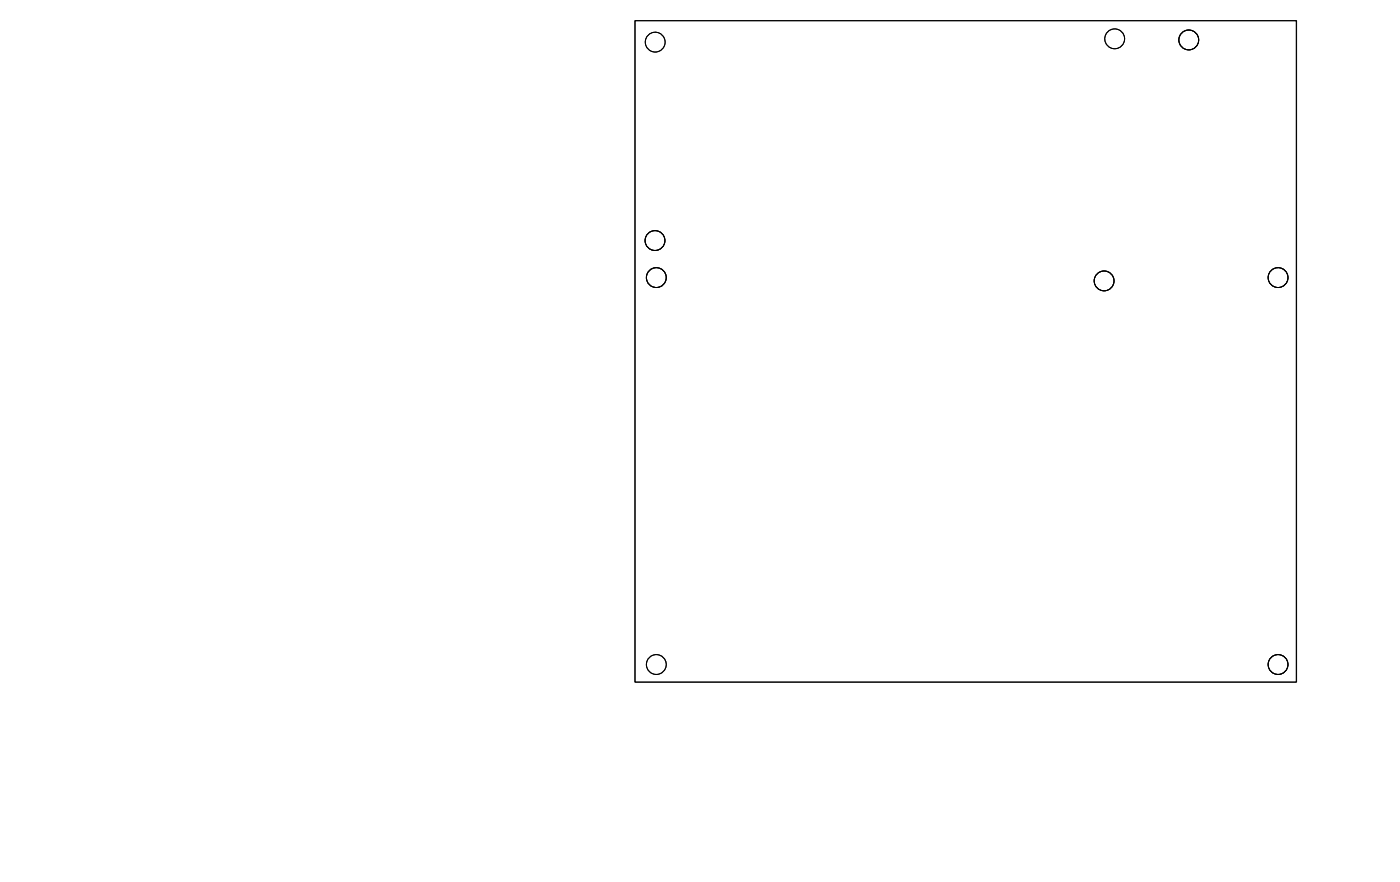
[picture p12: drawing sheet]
<svg xmlns="http://www.w3.org/2000/svg" width="212mm" height="133mm" viewBox="0 0 212 133" stroke-linecap="round" stroke-linejoin="round" font-family="sans-serif">
<g fill="none" stroke="#000" stroke-width=".15">
<path d="M96 3.1h100v100h-100z"/>
<circle cx="99.1" cy="6.4" r="1.5"/>
<circle cx="168.5" cy="5.9" r="1.5"/>
<circle cx="179.7" cy="6" r="1.5"/>
<circle cx="99" cy="36.4" r="1.5"/>
<circle cx="99.2" cy="42" r="1.5"/>
<circle cx="166.9" cy="42.5" r="1.5"/>
<circle cx="193.2" cy="42" r="1.5"/>
<circle cx="99.2" cy="100.5" r="1.5"/>
<circle cx="193.2" cy="100.5" r="1.5"/>
</g>
</svg>
